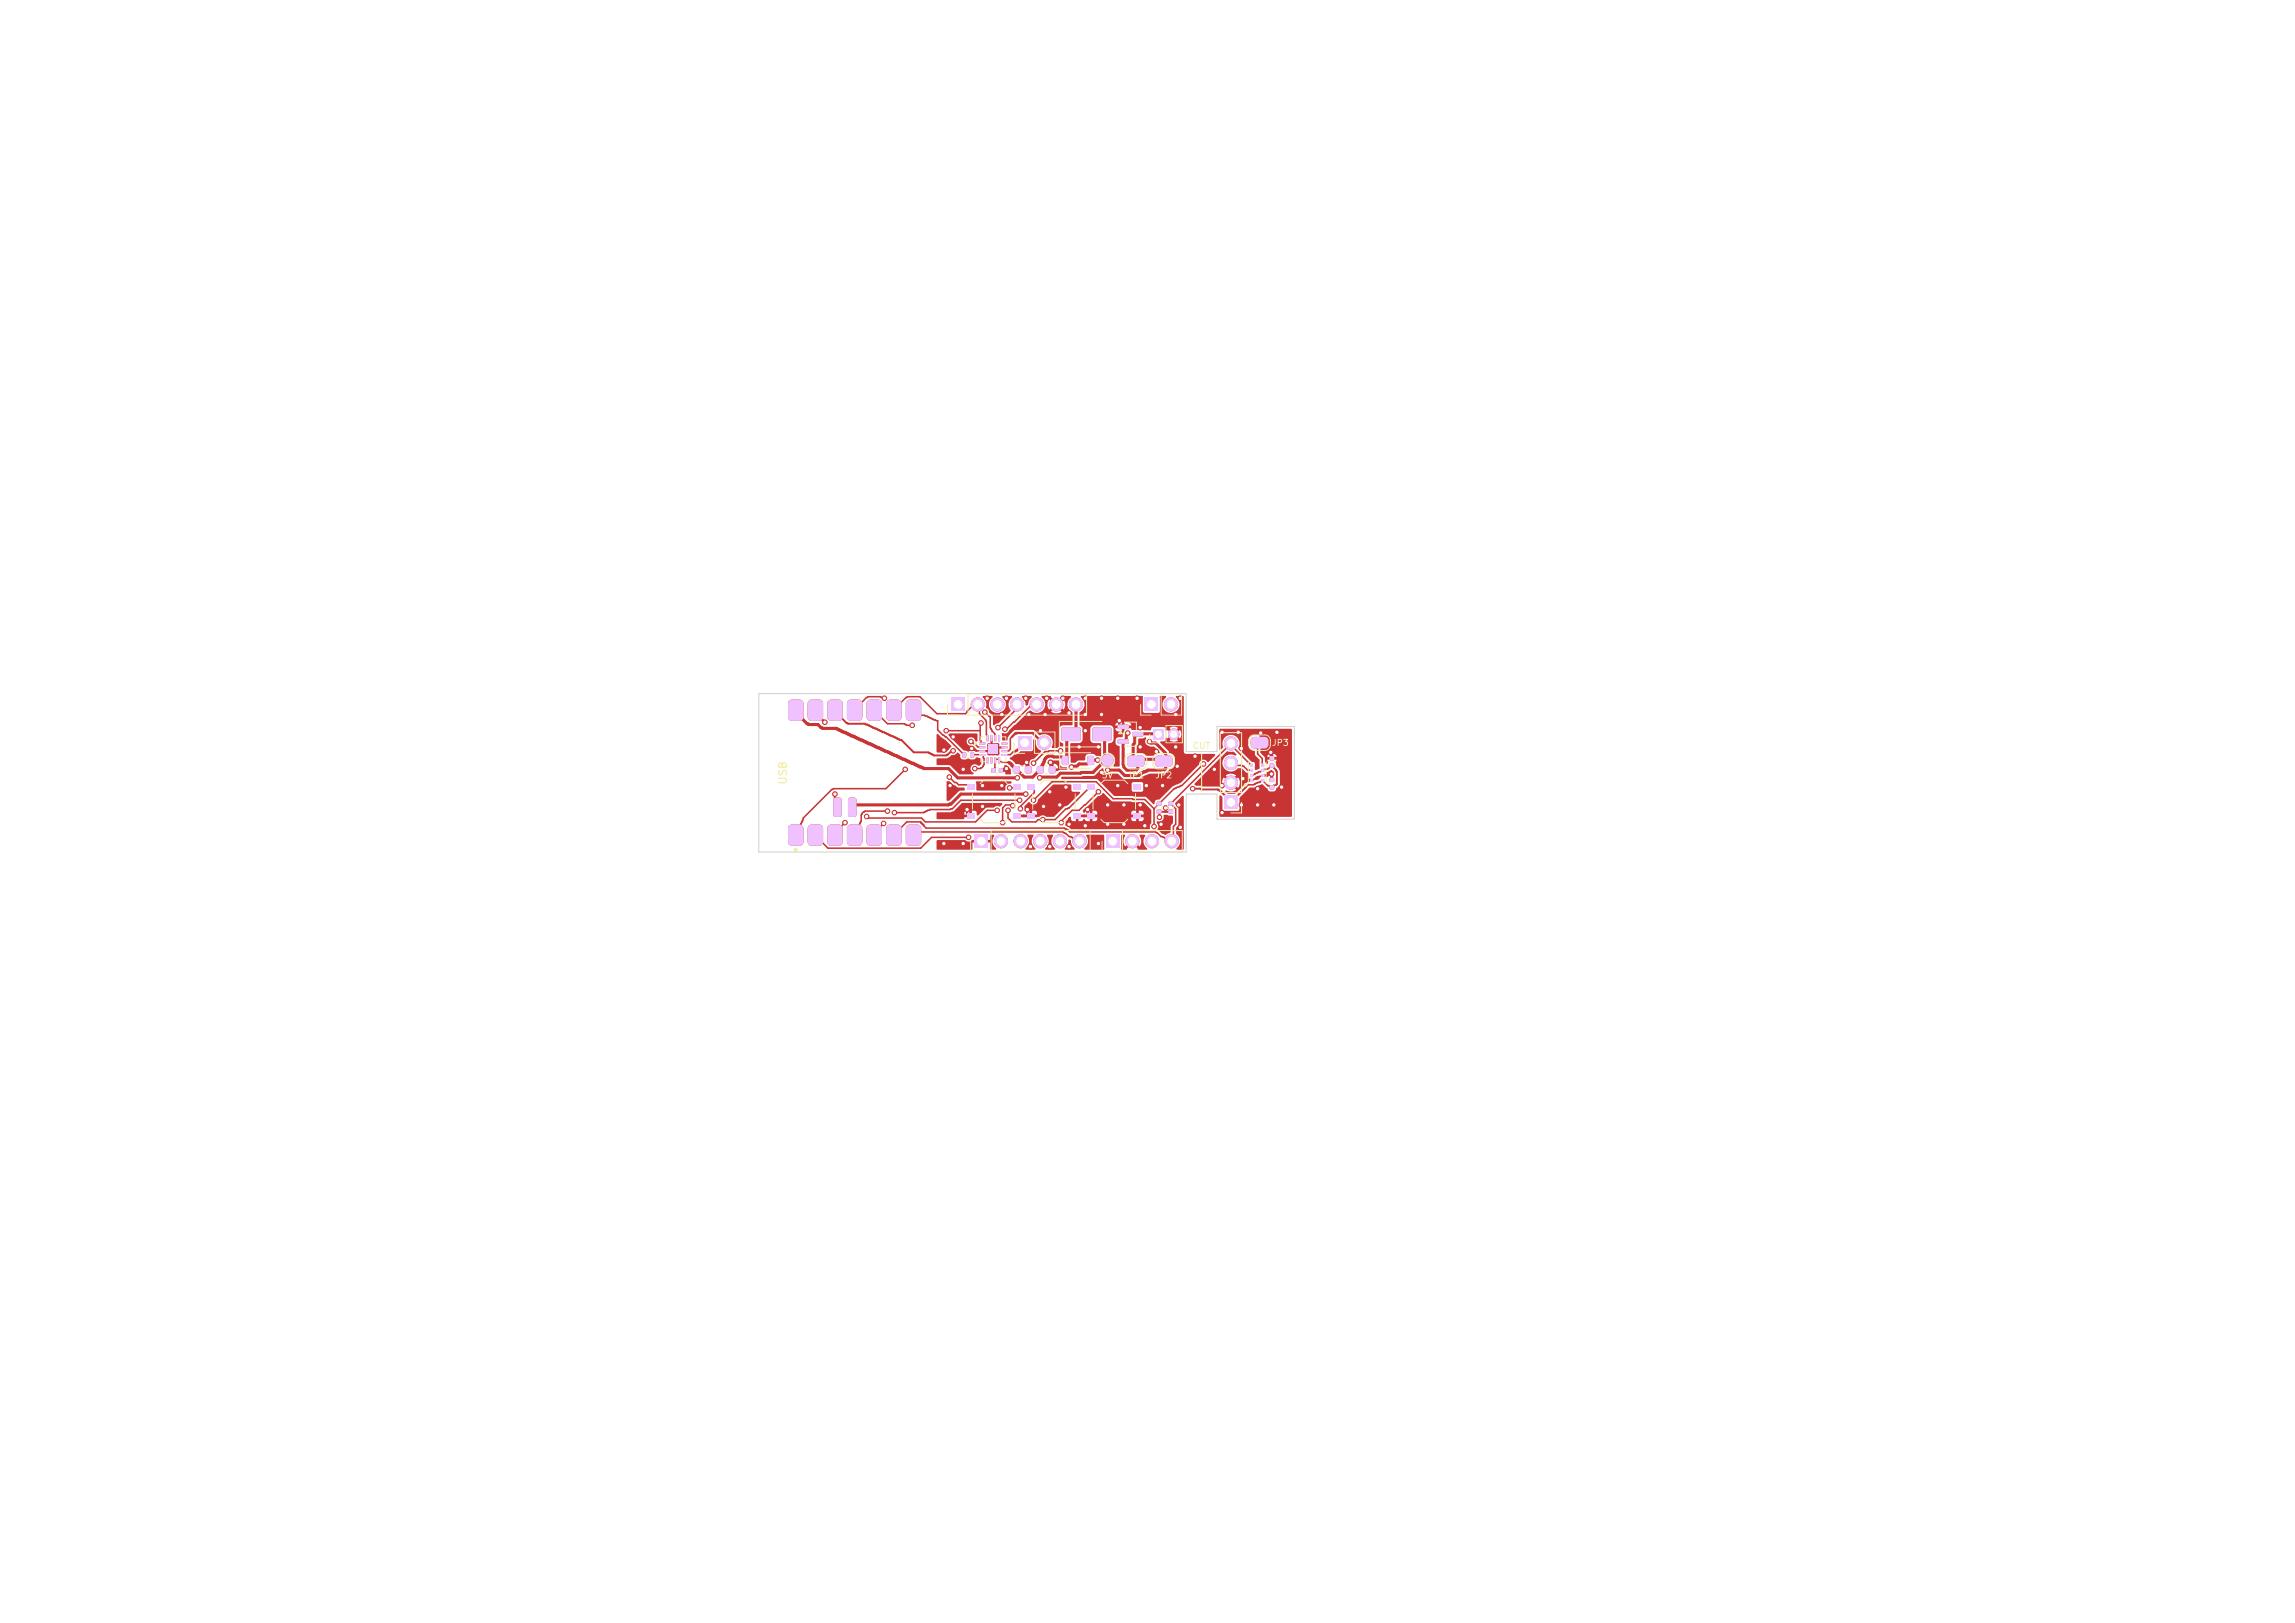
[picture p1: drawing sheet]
<svg xmlns="http://www.w3.org/2000/svg" width="297mm" height="210mm" viewBox="0 0 297 210" stroke-linecap="round" stroke-linejoin="round" font-family="sans-serif">
<defs><g id="words">
<text font-size="1" fill="#f2eda1" x="102.1" y="101.6" transform="rotate(-90 102.1 101.6)">USB</text>
<g font-size=".8" fill="#f2eda1">
<text x="142.5" y="100.9">5V</text>
<text x="145.8" y="100.9">JP1</text>
<text x="149.4" y="100.9">JP2</text>
<text x="154.3" y="97.1">CUT</text>
<text x="164.5" y="96.7">JP3</text>
</g>
</g></defs>
<g fill="#c83434">
<path d="M150.3 98.2h.6v.6h-.6z"/>
<path d="M131.1 99.2l.2-.1 .6 .1 .1 .2-.1 .6-.2 .1-.6-.1v-.1z"/>
<path d="M132.7 99.2l.1-.1 .7 .1v.2v.6l-.2 .1-.6-.1-.1-.1z"/>
<path d="M148.2 90.3h1.6v1.7h-1.6z"/>
</g>
<circle cx="151.5" cy="91.1" r=".85" fill="#c83434" stroke="#c83434" stroke-width=".13"/>
<path d="M123.2 90.3h1.6v1.7h-1.6z" fill="#c83434"/>
<g fill="#c83434" stroke="#c83434" stroke-width=".13">
<circle cx="126.5" cy="91.1" r=".85"/>
<circle cx="129.1" cy="91.1" r=".85"/>
<circle cx="131.6" cy="91.1" r=".85"/>
<circle cx="134.2" cy="91.1" r=".85"/>
<circle cx="136.7" cy="91.1" r=".85"/>
<circle cx="139.2" cy="91.1" r=".85"/>
</g>
<g fill="#c83434">
<path d="M161.8 100.8h.3v.4h-.3z"/>
<path d="M161.8 100.2h.3v.3h-.3z"/>
<path d="M161.8 99.5h.3v.4h-.3z"/>
<path d="M161.8 98.9h.3v.3h-.3z"/>
<path d="M163.2 98.9h.4v.3h-.4z"/>
<path d="M163.2 99.5h.4v.4h-.4z"/>
<path d="M163.2 100.2h.4v.3h-.4z"/>
<path d="M163.2 100.8h.4v.4h-.4z"/>
<path d="M126.2 108h1.6v1.7h-1.6z"/>
</g>
<g fill="#c83434" stroke="#c83434" stroke-width=".13">
<circle cx="129.5" cy="108.8" r=".85"/>
<circle cx="132.1" cy="108.8" r=".85"/>
<circle cx="134.6" cy="108.8" r=".85"/>
<circle cx="137.2" cy="108.8" r=".85"/>
<circle cx="139.7" cy="108.8" r=".85"/>
</g>
<g fill="#c83434">
<path d="M125.1 101.5h1v.7h-1z"/>
<path d="M131.1 101.5h1v.7h-1z"/>
<path d="M125.1 105.2h1v.8h-1z"/>
<path d="M131.1 105.2h1v.8h-1z"/>
<path d="M140.7 101.5h1v.7h-1z"/>
<path d="M146.7 101.5h1v.7h-1z"/>
<path d="M140.7 105.2h1v.8h-1z"/>
<path d="M146.7 105.2h1v.8h-1z"/>
<path d="M151.2 104.8h.6v.4h-.6z"/>
<path d="M151.2 103.8h.6v.4h-.6z"/>
<path d="M128.3 99.4h.5v.6h-.5z"/>
<path d="M129.3 99.4h.5v.6h-.5z"/>
<path d="M137.4 94.2l.2-.1h2l.2 .1v.2v1.4l-.2 .1h-2l-.2-.1v-.1z"/>
<path d="M141.4 94.2l.2-.1h2l.2 .1 .1 .2-.1 1.4-.2 .1h-2l-.2-.1-.1-.1z"/>
<path d="M137.5 97.9l.1-.1 .6 .1 .1 .1-.1 .9-.1 .1-.6-.1-.1-.1z"/>
<path d="M140.8 97.9l.1-.1 .6 .1 .1 .1-.1 .9-.1 .1-.6-.1-.1-.1z"/>
<path d="M164.3 101.6h.6v.5h-.6z"/>
<path d="M164.3 100.7h.6v.5h-.6z"/>
<path d="M162 95.5l.3-.1h.5v1.5l-.6-.1-.3-.3v-.7z"/>
<path d="M163.2 95.4h.6l.3 .3v.7l-.1 .3-.2 .1-.6 .1z"/>
<path d="M149.7 104.8h.6v.4h-.6z"/>
<path d="M149.7 103.8h.6v.4h-.6z"/>
<path d="M126.7 96.1h.8v.2h-.8z"/>
<path d="M126.7 96.6h.8v.2h-.8z"/>
<path d="M126.7 97.1h.8v.2h-.8z"/>
<path d="M126.7 97.6h.8v.2h-.8z"/>
<path d="M127.7 98h.2v.8h-.2z"/>
<path d="M128.2 98h.2v.8h-.2z"/>
<path d="M128.7 98h.2v.8h-.2z"/>
<path d="M129.2 98h.2v.8h-.2z"/>
<path d="M129.6 97.6h.8v.2h-.8z"/>
<path d="M129.6 97.1h.8v.2h-.8z"/>
<path d="M129.6 96.6h.8v.2h-.8z"/>
<path d="M129.6 96.1h.8v.2h-.8z"/>
<path d="M129.2 95.1h.2v.8h-.2z"/>
<path d="M128.7 95.1h.2v.8h-.2z"/>
<path d="M128.2 95.1h.2v.8h-.2z"/>
<path d="M127.7 95.1h.2v.8h-.2z"/>
<path d="M127.9 96.3h1.3v1.3h-1.3z"/>
<path d="M102.1 106.8l.3-.1h1.1l.2 .1 .2 .2 .1 1.9-.1 .3-.2 .2h-1.3l-.4-.2v-2z"/>
<path d="M104.7 106.8l.2-.1h1.1l.3 .1 .2 .2v1.9v.3l-.2 .2h-1.4l-.3-.2-.1-2z"/>
<path d="M107.2 106.8l.3-.1h1.1l.2 .1 .2 .2 .1 1.9-.1 .3-.2 .2h-1.3l-.4-.2v-2z"/>
<path d="M109.7 106.8l.3-.1h1.1l.2 .1 .2 .2 .1 1.9-.1 .3-.2 .2h-1.3l-.3-.2-.1-2z"/>
<path d="M112.3 106.8l.2-.1h1.1l.3 .1 .2 .2v1.9v.3l-.2 .2h-1.4l-.3-.2-.1-2z"/>
<path d="M114.8 106.8l.3-.1h1.1l.2 .1 .2 .2 .1 1.9-.1 .3-.2 .2h-1.3l-.4-.2v-2z"/>
<path d="M117.4 106.8l.2-.1h1.1l.3 .1 .2 .2v1.9v.3l-.2 .2h-1.4l-.3-.2-.1-2z"/>
<path d="M117.4 90.7l.2-.2h1.1l.3 .1 .2 .2v2v.2l-.2 .2-1.4 .1-.3-.3-.1-2z"/>
<path d="M114.8 90.7l.3-.2h1.1l.2 .1 .2 .2 .1 2-.1 .2-.2 .2-1.3 .1-.4-.3v-2z"/>
<path d="M112.3 90.7l.2-.2h1.1l.3 .1 .2 .2v2v.2l-.2 .2-1.4 .1-.3-.3-.1-2z"/>
<path d="M109.7 90.7l.3-.2h1.1l.2 .1 .2 .2 .1 2-.1 .2-.2 .2-1.3 .1-.3-.3-.1-2z"/>
<path d="M107.2 90.7l.3-.2h1.1l.2 .1 .2 .2 .1 2-.1 .2-.2 .2-1.3 .1-.4-.3v-2z"/>
<path d="M104.7 90.7l.2-.2h1.1l.3 .1 .2 .2v2v.2l-.2 .2-1.4 .1-.3-.3-.1-2z"/>
<path d="M102.1 90.7l.3-.2h1.1l.2 .1 .2 .2 .1 2-.1 .2-.2 .2-1.3 .1-.4-.3v-2z"/>
<path d="M109.8 103.3l.8-.1 .2 .2v2l-.1 .3h-.7l-.2-.2-.1-2z"/>
<path d="M107.9 103.3l.8-.1 .2 .2v2l-.1 .3h-.7l-.2-.2-.1-2z"/>
<path d="M124.6 97.4h.4v.6h-.4z"/>
<path d="M125.6 97.4h.4v.6h-.4z"/>
<path d="M132.9 101.5h1v.7h-1z"/>
<path d="M138.9 101.5h1v.7h-1z"/>
<path d="M132.9 105.2h1v.8h-1z"/>
<path d="M138.9 105.2h1v.8h-1z"/>
<path d="M164.3 98.8h.6v.5h-.6z"/>
<path d="M164.3 97.9h.6v.5h-.6z"/>
<path d="M149.6 97.9l.3-.1h.6v1.5l-.6-.1-.3-.1-.2-.3 .1-.6z"/>
<path d="M150.7 97.8h.7l.3 .3v.7l-.1 .3-.2 .1-.7 .1z"/>
<path d="M146 97.9l.3-.1h.5v1.5l-.5-.1-.3-.1-.1-.3v-.6z"/>
<path d="M147.1 97.8h.7l.3 .3v.7l-.1 .3-.2 .1-.7 .1z"/>
<path d="M149.2 94.3h1.4v1.4h-1.4z"/>
</g>
<circle cx="151.9" cy="95" r=".67" fill="#c83434" stroke="#c83434" stroke-width=".13"/>
<g fill="#c83434">
<path d="M134.2 99.2l.2-.1 .6 .1 .1 .2-.1 .6-.2 .1-.6-.1v-.1z"/>
<path d="M135.8 99.2l.1-.1 .7 .1v.2v.6l-.2 .1-.6-.1-.1-.1z"/>
<path d="M143.2 108h1.6v1.7h-1.6z"/>
</g>
<g fill="#c83434" stroke="#c83434" stroke-width=".13">
<circle cx="146.5" cy="108.8" r=".85"/>
<circle cx="149.1" cy="108.8" r=".85"/>
<circle cx="151.6" cy="108.8" r=".85"/>
</g>
<g fill="#c83434">
<path d="M144.7 93.8h1.3l.1 .1v.4l-.2 .1-1.2-.1-.1-.1z"/>
<path d="M144.7 95.7h1.3l.1 .1v.4l-.2 .1-1.2-.1-.1-.1z"/>
<path d="M146.5 94.7h1.4l.1 .2v.3l-.2 .1h-1.2l-.1-.1z"/>
<path d="M131.7 95.3h1.8v1.7h-1.8z"/>
</g>
<circle cx="135.1" cy="96.1" r=".85" fill="#c83434" stroke="#c83434" stroke-width=".13"/>
<path d="M158.4 103h1.7v1.7h-1.7z" fill="#c83434"/>
<g fill="#c83434" stroke="#c83434" stroke-width=".13">
<circle cx="159.3" cy="101.3" r=".85"/>
<circle cx="159.3" cy="98.7" r=".85"/>
<circle cx="159.3" cy="96.2" r=".85"/>
<circle cx="143.3" cy="98.4" r=".75"/>
<circle cx="157.2" cy="99.5" r=".3"/>
<circle cx="125.1" cy="104.7" r=".3"/>
<circle cx="142.5" cy="92.4" r=".3"/>
<circle cx="164.5" cy="97.4" r=".3"/>
<circle cx="148.3" cy="101.7" r=".3"/>
<circle cx="147.2" cy="90.4" r=".3"/>
<circle cx="160.6" cy="104.1" r=".3"/>
<circle cx="143.3" cy="106.7" r=".3"/>
<circle cx="165.2" cy="94.8" r=".3"/>
<circle cx="124.7" cy="99.5" r=".3"/>
<circle cx="127.1" cy="104.4" r=".3"/>
<circle cx="144.6" cy="101.7" r=".3"/>
<circle cx="129.6" cy="92.4" r=".3"/>
<circle cx="152.2" cy="92.4" r=".3"/>
<circle cx="130.2" cy="99.5" r=".3"/>
<circle cx="137.5" cy="90.4" r=".3"/>
<circle cx="140.5" cy="90.4" r=".3"/>
<circle cx="138.3" cy="92.3" r=".3"/>
<circle cx="122.9" cy="101.7" r=".3"/>
<circle cx="129.6" cy="101.7" r=".3"/>
<circle cx="132.8" cy="90.4" r=".3"/>
<circle cx="138.3" cy="109.5" r=".3"/>
<circle cx="160.6" cy="96.8" r=".3"/>
<circle cx="122.1" cy="97.1" r=".3"/>
<circle cx="138.3" cy="106.7" r=".3"/>
<circle cx="127.8" cy="90.4" r=".3"/>
<circle cx="148.2" cy="106.8" r=".3"/>
<circle cx="150.2" cy="106.7" r=".3"/>
<circle cx="142.2" cy="109.2" r=".3"/>
<circle cx="127.1" cy="101.7" r=".3"/>
<circle cx="164.9" cy="104.1" r=".3"/>
<circle cx="162.7" cy="104.1" r=".3"/>
<circle cx="163.2" cy="94.8" r=".3"/>
<circle cx="139.6" cy="96.7" r=".3"/>
<circle cx="135.8" cy="102.5" r=".3"/>
<circle cx="160.9" cy="100.8" r=".3"/>
<circle cx="123.4" cy="95.4" r=".3"/>
<circle cx="144.6" cy="90.4" r=".3"/>
<circle cx="134.6" cy="94.5" r=".3"/>
<circle cx="142.2" cy="96.7" r=".3"/>
<circle cx="132.8" cy="98.7" r=".3"/>
<circle cx="108.1" cy="102.7" r=".3"/>
<circle cx="135.2" cy="92.4" r=".3"/>
<circle cx="150.5" cy="101.7" r=".3"/>
<circle cx="154.6" cy="97.8" r=".3"/>
<circle cx="135.8" cy="109.5" r=".3"/>
<circle cx="140.8" cy="104.7" r=".3"/>
<circle cx="162.7" cy="102.1" r=".3"/>
<circle cx="133.1" cy="92.4" r=".3"/>
<circle cx="132.9" cy="104.7" r=".3"/>
<circle cx="147.5" cy="94.1" r=".3"/>
<circle cx="133.4" cy="109.5" r=".3"/>
<circle cx="137.2" cy="104.1" r=".3"/>
<circle cx="152.8" cy="90.4" r=".3"/>
<circle cx="130.2" cy="90.4" r=".3"/>
<circle cx="165.9" cy="101.8" r=".3"/>
<circle cx="152.5" cy="104.1" r=".3"/>
<circle cx="152.8" cy="107.1" r=".3"/>
<circle cx="158.2" cy="94.8" r=".3"/>
<circle cx="164.6" cy="100.1" r=".3"/>
<circle cx="135.1" cy="104.4" r=".3"/>
<circle cx="147.5" cy="104.1" r=".3"/>
<circle cx="147.5" cy="96.7" r=".3"/>
<circle cx="140.5" cy="94.5" r=".3"/>
<circle cx="160.2" cy="94.8" r=".3"/>
<circle cx="140.5" cy="92.4" r=".3"/>
<circle cx="142.5" cy="100" r=".3"/>
<circle cx="152.2" cy="96.7" r=".3"/>
<circle cx="135.5" cy="90.4" r=".3"/>
<circle cx="158.2" cy="101.7" r=".3"/>
<circle cx="106.7" cy="93.4" r=".3"/>
<circle cx="158.2" cy="105.1" r=".3"/>
<circle cx="135.9" cy="98.7" r=".3"/>
<circle cx="145.5" cy="104.1" r=".3"/>
<circle cx="142.5" cy="90.4" r=".3"/>
<circle cx="125.8" cy="96.8" r=".3"/>
<circle cx="140.5" cy="106.8" r=".3"/>
<circle cx="122.1" cy="109.2" r=".3"/>
<circle cx="124.7" cy="109.2" r=".3"/>
<circle cx="149.6" cy="97.3" r=".3"/>
<circle cx="145.5" cy="106.7" r=".3"/>
<circle cx="143.3" cy="104.1" r=".3"/>
<circle cx="152.3" cy="99.1" r=".3"/>
<circle cx="137.9" cy="101.8" r=".3"/>
<circle cx="144.8" cy="93.3" r=".3"/>
<circle cx="145.9" cy="94.8" r=".3"/>
<circle cx="143.3" cy="99.7" r=".3"/>
<circle cx="142.1" cy="98.4" r=".3"/>
<circle cx="138.6" cy="99.2" r=".3"/>
<circle cx="132.8" cy="102.7" r=".3"/>
<circle cx="148.8" cy="96" r=".3"/>
<circle cx="127.5" cy="92.1" r=".3"/>
<circle cx="118.1" cy="93.8" r=".3"/>
<circle cx="114.4" cy="90.4" r=".3"/>
<circle cx="122.5" cy="94.5" r=".3"/>
<circle cx="126.9" cy="93.5" r=".3"/>
<circle cx="129.1" cy="94.1" r=".3"/>
<circle cx="125.6" cy="96" r=".3"/>
<circle cx="126.1" cy="99.5" r=".3"/>
<circle cx="130.1" cy="94.4" r=".3"/>
<circle cx="123.4" cy="97.1" r=".3"/>
<circle cx="154.3" cy="102.1" r=".3"/>
<circle cx="150.9" cy="104.5" r=".3"/>
<circle cx="150.1" cy="105.7" r=".3"/>
<circle cx="115.8" cy="105.1" r=".3"/>
<circle cx="155.8" cy="98.8" r=".3"/>
<circle cx="133.8" cy="103.5" r=".3"/>
<circle cx="114.4" cy="106.5" r=".3"/>
<circle cx="131.9" cy="103.5" r=".3"/>
<circle cx="149.3" cy="107" r=".3"/>
<circle cx="117.1" cy="99.5" r=".3"/>
<circle cx="122.8" cy="100.5" r=".3"/>
<circle cx="131.1" cy="104.2" r=".3"/>
<circle cx="130.6" cy="102" r=".3"/>
<circle cx="129.8" cy="106.5" r=".3"/>
<circle cx="125.4" cy="108.4" r=".3"/>
<circle cx="132.1" cy="104.7" r=".3"/>
<circle cx="109.4" cy="106.5" r=".3"/>
<circle cx="129.1" cy="104.8" r=".3"/>
<circle cx="130.5" cy="104.8" r=".3"/>
<circle cx="134.9" cy="106.1" r=".3"/>
<circle cx="112.1" cy="105.7" r=".3"/>
<circle cx="137.4" cy="106.5" r=".3"/>
<circle cx="133.8" cy="98.8" r=".3"/>
<circle cx="114.8" cy="105" r=".3"/>
<circle cx="137.2" cy="97.1" r=".3"/>
<circle cx="142.2" cy="102.5" r=".3"/>
<circle cx="134.5" cy="100.7" r=".3"/>
<circle cx="131.6" cy="100.7" r=".3"/>
</g>
<g fill="none" stroke="#c83434" stroke-width=".4">
<path d="M103.9 93.1l.8 .7h1.1l.6 .5h1.8l.9 .5h.2l.9 .5h.3l.8 .5h.3l.8 .5h.3l.8 .5h.2l1 .5h.1l1 .5h.1l.9 .5h.2l2.5 1.2h3.3l1.1 1.2h7.7M130.5 98.7l.4 .3 .3 .3M131.8 99.9l.7 .7h1.1l.7-.6M137.4 98h-1.1l-.1-.1a1.21 1.21 0 0 0-1 .3l-.4 1M138 95.9v2M139.3 92v2.2M140.7 98.9h-1l-.4 .3h-.6l-.1 .1M141.6 98.4h.4M142.6 98.8l-1.2 1.2-4.2 .1-.5 .5h-2l-.2 .1M142.9 95.9v1.9M145.3 96.2v2.8l.2 .3 .4 .4h1.1l.2-.2v-.3M145.9 94.9l-.2 .2v.7"/>
<path d="M146.8 95.3v.9l-.2 .2v1.4M147.9 95h1.4M148 98.3h1.4M148.7 96l.2 .2h.6l1.4 1.3v.3M150.9 99.2v.3l-.3 .2h-2l-1 .4-.2 .3h-1.9l-.7-.7h-1.5M132.8 102.8h-8.5l-1.2 1.3-.3 .1h-12"/>
</g>
<g fill="none" stroke="#c83434" stroke-width=".2">
<path d="M114 92.9l.8 .8h2.2l.4 .2h.7M114.4 90.4h-.1l-.4-.2h-1.5l-.8 .7M116.6 91l.8-.8h1.6l2.2 2.2h3.7l.9-.9M117.1 99.6l-2.4 2.5h-6.9l-.1 .1-3.8 3.7v.2l-.4 .7M119.1 92.6h.6l1.1 .6 .5 .1v1.2l.7 .7 .4 .2 2.1 2.1M122.4 94.6h4.4M125.6 96l.2 .2 .4 .1 .4 .4h.1M125.8 96.9l.1 .2 .8 .1M126 97.7h.7M126.7 92v.4l.9 1v1.7l.2 .1M127 93.6l-.2 .1v2.1l.2 .1v.3M127.2 97.8v.3l.2 .1a1.35 1.35 0 0 1-.4 1.2l-.2 .1h-.6"/>
<path d="M127.4 92.2l.8 .6v1.4l.1 .4 .4 .4v.2M127.4 97.2h.5M128.3 95.9v.5M128.7 98.8v.6l-.1 .1M128.9 98.3h.4M129.1 96.8h.6M129.3 98.6h.4v.1h.8M129.7 99.5h.4M130.9 95.4l-.1 .2v1.4l-.3 .2h-.2M131.3 92l-2.2 2.2M131.3 97.3h-.1l-.4 .4h-.5M133.3 91.4l-2.1 2.1-1 .9h-.1"/>
<path d="M137.2 97.2h-1.4l-.2 .1h-.4l-1.5 1.5M155.7 98.9l-2.8 2.8-.9 .4-1.8 1.7M158.7 96.8l-7 7M159.7 96.9l2.1 2.1M160.1 99.1a1.41 1.41 0 0 1 1.3 .6h.4M162.8 96.8v.8l.5 .6v.7M163.2 99.8l-1.2 .6M164.3 99.3l-.4 .3h-.3M109.3 106.5l-.4 .5M114.3 106.6l-.4 .4M114.8 105h-2.8l-.3 .1a1.35 1.35 0 0 0-.3 1.2l-.2 .5M116.6 107.1l.8-.7h1.7v.1h.2v.1l.1 .1 .4 .5h18l.4 .2 .3 .3h11l.7 .6h.3l.4 .3"/>
<path d="M119.1 107.7h18.4l.4 .2 .4 .4h.2l.4 .3M122.8 100.6l.7 .7h.2l.3 .3h1.1M125.3 108.4h-4.8l-1.4 1.4h-12l-.7-.7M129 104.9h-1.2l-1.6 1.5h-6.5l-.4-.5h-6.9l-.3-.2M130.6 102h.6M131 104.3l-.1-.1h-.8l-.4 .4v1.9M132 103.6h-7.7l-1.1 1.1-.3 .1h-2.5l-.9 .4h-3.7M133.7 103.6l2.5-2.4h5.6l2.2 2.2 4.2 .1 1.1 1.2M133.9 102.2v.4l-1.9 1.8v.3M140.7 102.2l-2.4 2.4-.4 .1-1.3 1.4h-2.3l-.3 .3h-3.1l-.5-.5v-1M142.1 102.5l-2.4 2.4h-1l-1.3 1.4v.2M149.3 104.7v2.3"/>
<path d="M149.8 104.2l-.5 .5M151.6 104.2l.5 .5v2l-.3 .3v1.1M160.9 100.8v.1h.9M163.2 100.5h-.2l-1 .5M163.2 101.1l-1 .5h-.7l-.2 .3M163.6 101.2l.4 .5 .3 .1M164.5 100.2v.3"/>
</g>
<g fill="none" stroke="#c83434" stroke-width=".3">
<path d="M106.3 93.1l.4 .4M130.1 99.5h.1M130.9 95.4l.5-.4v-.1h2.2l.8 .8M131.7 97l-.4 .3M132.8 98.7v.5M135.9 98.7v.5M144.8 93.3v.5M163.2 94.9v.5M164.4 97.4v.5M108.1 102.8v.5M125.1 104.8v.5M132.9 104.8v.5"/>
<path d="M140.7 104.8v.5M164.5 100.5v.2"/>
</g>
<path d="M108.9 93l.8 .7h2.3l2.3 1.1h.1l1 .5h.1l.9 .5h.2l1.6 1.6h1.9l.7 .4h1.6l.8-.6h.1M164.7 99.3l.5 .6v1.6l-.4 .2M150.1 105.3v.5M150.2 105.1h1M150.9 104.6v.5M154.3 102.1h1l.2 .1h2.1v.1h.2v.1h.1l.7 .7M161.3 101.9l-1.2 1.2" fill="none" stroke="#c83434" stroke-width=".25"/>
<g fill="#c83434">
<path d="M121.2 108.8l3.7-.1a.67 .67 0 0 0 1 0h.6v.3h-.7l.1 .8-.2 .1h-4.4l-.1-.1z"/>
<path d="M127.5 108.7h.7v-.6l.4-.1 .1 .1a1.33 1.33 0 0 0 .2 1.8h-.1h-.6v-.9h-.7z"/>
<path d="M133 108.1l.6-.1 .1 .1a1.33 1.33 0 0 0 .3 1.8h-.1h-1.1l-.1-.1a1.29 1.29 0 0 0 .3-1.7z"/>
<path d="M135.5 108.1l.7-.1 .1 .1a1.33 1.33 0 0 0 .2 1.8h-.1h-1l-.2-.1a1.29 1.29 0 0 0 .3-1.7z"/>
<path d="M138.3 108.6l.3 .1a1.58 1.58 0 0 0 .5 1.2h-.1h-1.1h-.1v-.2a1.1 1.1 0 0 0 .5-.9z"/>
<path d="M140.6 108.1l2.2-.1 .1 1.9h-.1h-2.4l-.1-.1a1.29 1.29 0 0 0 .3-1.7z"/>
<path d="M145.1 108.1l.4-.1 .1 .1a1.18 1.18 0 0 0 0 1.4l.5-.4 .2 .2-.5 .6h-.7z"/>
<path d="M147.5 108.1l.6-.1 .1 .1a1.33 1.33 0 0 0 .3 1.8h-.2h-1l-.6-.6 .3-.2 .5 .4a1.35 1.35 0 0 0 0-1.4z"/>
<path d="M153 103h.1l.1 .1v6.7l-.1 .1h-.7l-.2-.1a1.2 1.2 0 0 0 0-2v-.7l.3-.4v-2.1l-.4-.6z"/>
<path d="M149.7 106.3h.1a.6 .6 0 0 0 .6-.1 .6 .6 0 0 0 .2-.7l.4-.1 .8 .2v.9l-.3 .4v.8l-.7 .3-.4-.1-.4-.4a.18 .18 0 0 1-.2-.2 .18 .18 0 0 1 .1-.1 .69 .69 0 0 0-.2-.7z"/>
<path d="M137.9 106.2l.5-.5h.2v.4l.3 .1h1.1l.3-.2 .4 .2h1.1l.2-.2h4.4l.2 .2h1.1l.3-.2v-.2h-.6v.4h-.4v-.4h-.6v.2h-4.4v-.2h-.6v.4h-.4v-.4h-1.4v.4h-.4v-.6l.3-.2h2.5v-.2h4.4v.2h1.6v-.4l-.3-.1h-.3v.5h-.4v-.5h-.4l-.2 .3h-4.4l-.2-.3h-.4v.5h-.4v-.5h-.4l-.2 .2a.19 .19 0 0 1-.2 0 .19 .19 0 0 1-.1-.3l2-1.8a.93 .93 0 0 0 .7-.4l1.2 1.1h2.4l.2 .1h1.4l1 1v1.7a.75 .75 0 0 0-.2 .7l-.1 .1h-10.1l-.2-.2a.5 .5 0 0 1-.5-.7z"/>
<path d="M121.2 105.2h3.6v.2h.6v-.5h-.4l-.2 .3h-3.6l1.8-.1 .4-.1 1.1-1.1h5.2v.2l-.4 .3a.67 .67 0 0 0-.7 .1h-1l-1 1h-.2v-.4l-.1-.2h-.5v.6l-.3 .2-.7 .1v.1l-.1 .1h-3.4l-.1-.1z"/>
<path d="M132.6 104.3l.6-.5a.59 .59 0 0 0 .7 .3 .59 .59 0 0 0 .4-.6l2-2h2.3l.1 .9 1.1 .1-.1 .2-1.5 1.5-.5 .2-1.3 1.3h-1a.61 .61 0 0 0-.9 0l-2 .1-.8-.1-.1-.2 .1-.1h2.5v-.4l-.3-.1h-.3v.5h-.4v-.5h-.5h-.1z"/>
<path d="M157.8 94.4l9.3-.1 .1 .1v11.2l-9.3 .1-.1-2.7 .1-.1 .3 .3 .1 1.6 1.9 .1 .2-.2v-1.5l1.3-1.3h.6l1.1-.4 .6 .5 .2 .3 .6 .1a.53 .53 0 0 0 .4-.5l.4-.2v-.2v-1.7l-.1-.3a.9 .9 0 0 1-.4-.8l.1-.4h-1.2l.1 .3-.1 .2h-.1l-.2-.2-.1-.7h1.6a.43 .43 0 0 0-.4-.4v.4h-.4v-.4l-.3 .2-.1 .2h-.4l-.5-.5v-2.1l-.2-.2h-.6a.76 .76 0 0 0-.7 .7v.6a.94 .94 0 0 0 .8 .8v.5l.6 .6v1.1l-.2 .1a.24 .24 0 0 1-.3 .2 .24 .24 0 0 1-.1-.4v-.5a.37 .37 0 0 0-.4-.2l-1.8-1.8a1.12 1.12 0 0 0-.8-1.7 1.12 1.12 0 0 0-1.1 1.6l-.3 .3h-.2z"/>
<path d="M139.9 90.1h7.9l.1 .1v1.8l.2 .3 1.9-.1 .1-.2v-1.9h.1h.6h.1v.2a1.11 1.11 0 0 0-.2 1.6 1.11 1.11 0 0 0 1.7 0 1.11 1.11 0 0 0-.2-1.7l.1-.1h.8l.1 .1v7.2l.3 .2h3.7v.2l-.8 .8h-.1a.59 .59 0 0 0-.7-.3 .59 .59 0 0 0-.4 .6l-2.4 2.4-1.1 .5-1.7 1.7a.47 .47 0 0 0-.6 .5h-.2l-1-.9-4-.1-1.6-1.6h3.8l.1 1 1.2 .1 .3-.3v-.8l-.2-.2h-1.1l-.3 .2h-3.8l-.7-.6h-4.5a.15 .15 0 0 1-.1-.2 .15 .15 0 0 1 .2-.1l4-.1 .2-.1 .9-.9h.1l.1 .1a.57 .57 0 0 0 .3 .6 .57 .57 0 0 0 .6 0h1l.6 .6 .2 .1h1.9l.5-.3 .9-.4h2l.5-.6a.86 .86 0 0 0 .7-.7v-.7l-.1-.3-.6-.3-.1-.3-1.1-1.1 .2-.2h.5v-.4l.2-.1 .1 .2 .4-.5 .3 .3-.5 .4 .5 .2 .7-.2-.5-.4 .3-.3 .4 .5 .2-.7-.2-.5-.4 .5-.3-.3 .5-.4-.3-.1-.4-.1-.5 .2 .5 .4-.3 .3-.4-.5-.1 .2-.1-.1-.1-.3-.2-.1h-1.5l-.2 .4h-2.4l-.1-.1v-.2h-.9l-.2 1.1-.8 .2-.1 .2v.4a.63 .63 0 0 0 .5 .5v2.5l-.1 .1-.7-.1a1.09 1.09 0 0 0-.7-1.7v-1.2a.72 .72 0 0 0 .7-.5v-1.5h.2l.2 .3 .2 .2h.5v-.5h-1.1l-.1-.2-.4-.2h-2l-.4 .2-.1 .3v1.5l.1 .2 .3 .1 1 .1v1.6a1.03 1.03 0 0 1-1-.2l-.6-.1a.47 .47 0 0 0-.5 .5v.4h-.8l-.5 .3-.5-.1-.1-2.4 1.2-.1 .3-.1 .1-.2v-1.6l-.1-.2-.3-.2h6.7l-.2-.3-.7-.1v.5h-.3v-.5h-.5l-.2 .2-.2 .2h-4.6v-1.6a1.13 1.13 0 0 0 .2-2z"/>
<path d="M122.5 101.1h.4l.4 .4 .3 .1 .3 .3h.9v.3l-.7 .2-1.2 1.2h-.3l-.1-.1z"/>
<path d="M154.6 101.4l4.2-4.2 .8 .1 .4 .3v.2a1.24 1.24 0 0 0-1.7 .5 1.13 1.13 0 0 0 .5 1.4 1.13 1.13 0 0 0 1.4-.3l.6 .1 .4 .4 .3 .1v.8h.4l.1 .3h-.5l-.2 .2-1.5 1.4h-1l-.2-.3 .1-.1a1.21 1.21 0 0 0 1.3-.1l-.5-.5 .3-.2 .4 .5a1.14 1.14 0 0 0 0-1.4l-.4 .5-.3-.3 .5-.5a1.14 1.14 0 0 0-1.4 0l.5 .5-.3 .3-.4-.5a1.45 1.45 0 0 0-.1 1.3l-.2 .1-.4-.2h-2l-.3-.1h-.6l-.2-.2z"/>
<path d="M126.3 101.2l4.5-.1a.15 .15 0 0 1 .1 .2 .15 .15 0 0 1-.2 .1 .58 .58 0 0 0-.6 .8l-.1 .1h-3.5l-.1-.1z"/>
<path d="M162.4 100.5h.2a.22 .22 0 0 1 .3-.1 .22 .22 0 0 1 .1 .3v.1l-.2 .1a.24 .24 0 0 1-.3 0 .24 .24 0 0 1-.1-.4z"/>
<path d="M163.4 100.2l.5-.1a.45 .45 0 0 1 .5-.4l.2-.1 .3 .4-.2 .9-.3-.1v-.5l-.4 .2h-.5l-.1-.1z"/>
<path d="M121.2 98.2l1.3-.1 .3-.1a.74 .74 0 0 1 .8-.3l.3-.3 .3 .2a.54 .54 0 0 0 .4 .7h.4a.3 .3 0 0 1 .6 0l.5-.1a.34 .34 0 0 1 .5-.2l.3 .1 .1 .7a.39 .39 0 0 1-.4 .3 .56 .56 0 0 0-.9 0 .56 .56 0 0 0 .2 .9l.1 .1-.1 .1h-1.8l-1.2-1.2h-1.6z"/>
<path d="M130 99h.2l.2 .1a.76 .76 0 0 1 .4 .8l.1 .2-.1 .1h-.6l-.1-.1v-.2h-.5l-.1-.3 .1-.1h.5l-.2-.3z"/>
<path d="M135.7 98.4l.3-.1 .3 .1h.8l.2 .7 .2 .1 .5 .1a.18 .18 0 0 1 .1 .1 .18 .18 0 0 1-.1 .2h-.8l-.4 .2h-.5l-.3-.3 .9-.1a.53 .53 0 0 0-.6-.6v.6h-.3v-.6l-.3 .1a.23 .23 0 0 1-.1-.2 .23 .23 0 0 1 0-.2z"/>
<path d="M130.7 98l.6-.3 .5-.2 .3-.3 1.5-.1 .2-1.4a.35 .35 0 0 1 .2 .5l.2 .5 .5 .5-.9 1a.6 .6 0 0 0-.6 .8v.5l-.1 .1-.2-.1v-.7l-.3 .1-.2 .2a.28 .28 0 0 1-.4-.2h-.6l-.4-.5-.3-.2z"/>
<path d="M147.3 95.6l.8-.1a.14 .14 0 0 1 .2-.1 .14 .14 0 0 1 0 .2 .71 .71 0 0 0 .6 1h.5l.6 .7a.25 .25 0 0 1-.3 .2l-.4 .3h-1l-.4-.3h-.7l-.1-.9 .2-.4z"/>
<path d="M128.2 95.6h.2v.6l.7-.1 .2 .1v.4h.7l-.1 .2h-.6v.5a.31 .31 0 0 1 0 .4 .31 .31 0 0 1-.4 0l-.9 .1-.2-.1v-.4h-.9a.12 .12 0 0 1-.1-.1 .12 .12 0 0 1 .1-.1h.9l-.1-.7 .1-.2h.4z"/>
<path d="M121.2 95h.2l.4 .4 .5 .3 .8 .8v.2l-.6 .6-.3 .1-1-.1z"/>
<path d="M122.8 95l.1-.1h3.5l.1 .1v.8a.16 .16 0 0 1-.1 .2 .16 .16 0 0 1-.2-.2 .55 .55 0 0 0-.7-.4 .55 .55 0 0 0-.4 .6 .55 .55 0 0 0 .6 .5l.3 .1 .4 .5a.13 .13 0 0 1 0 .1 .13 .13 0 0 1-.2 .1l-.1-.2h-.5l-.3 .2-.3-.2h-.3l-1.9-1.9z"/>
<path d="M129.7 94.9v-.1a.63 .63 0 0 0 .9-.3l2.7-2.6a1.14 1.14 0 0 0 1.7 0 1.14 1.14 0 0 0-.2-1.7l.1-.1h1l.6 .6-.3 .2-.4-.4a1.13 1.13 0 0 0 0 1.3l.4-.4 .3 .2-.5 .5a1.14 1.14 0 0 0 1.4 0l-.5-.5 .3-.2 .4 .4a1.13 1.13 0 0 0 0-1.3l-.4 .4-.3-.2 .5-.6h1.1l.1 .1a1.21 1.21 0 0 0 .2 2v1.6l-1.3 .1-.3 .1-.1 .3v1.4a.56 .56 0 0 0 .5 .5v.3l-.1 .1a.69 .69 0 0 0-.7 .2l-.7-.1a1.15 1.15 0 0 0-.2-1.4 1.15 1.15 0 0 0-1.4-.2l-.8-.7h-2.3l-.8 .7-.2 .3-.1 .4h-.5l-.1-.1z"/>
<path d="M127.2 90.1h1.1l.2 .1a1.12 1.12 0 0 0-.3 1.7 1.12 1.12 0 0 0 1.7 0 1.12 1.12 0 0 0-.2-1.7l.1-.1h1.1l.1 .1a1.27 1.27 0 0 0-.2 1.8l-1.6 1.6-.5 .2-.2-.1v-1l-.2-.3a.56 .56 0 0 1-.4-.6l-.3-.3a1.32 1.32 0 0 0-.4-1.4z"/>
<path d="M132.3 90.1h1.1h.1v.2a1.24 1.24 0 0 0-.5 .9l-.1 .1-.2-.1a1.37 1.37 0 0 0-.5-1.1z"/>
</g>
<path d="M155.5 97.6v4.9" fill="none" stroke="#f2eda1" stroke-width=".15"/>
<g fill="none" stroke="#f2eda1" stroke-width=".13">
<path d="M122.6 91.2v1.3h1.4M125.3 89.8h15.3v2.7h-15.3zM126.1 96l.3 .2-.3 .2zM126.9 98.1v.5h.5M127.4 95.3h-.5v.5M128.9 99.3h.3M129.7 95.3h.5v.5M130.2 98.1v.5h-.5M132.2 99.1h.2M141.2 97.4h-4.1v2h4.1M142.6 93.4h-5.5v3.3h5.5M147.6 91.2v1.3h1.4"/>
<path d="M150.3 89.8h2.6v2.7h-2.6zM161.5 98.6v2.8M161.8 95.3l.4-.2h1.5a.7 .7 0 0 1 .7 .7v.6a.7 .7 0 0 1-.7 .7h-1.4a.7 .7 0 0 1-.7-.7v-.7zM163.8 98.6v2.8M125.6 108.9v1.3h1.4M125.8 102.7v2M126.8 101.4l.5-.4h2.6l.4 .4M126.8 106l.5 .5h2.6l.4-.5M128.3 107.5h12.8v2.7h-12.8zM128.9 100.1h.3M131.3 102.7v2M132.2 100.1h.2"/>
<path d="M141.4 102.7v2M142.4 101.4l.5-.4h2.6l.4 .4M142.4 106l.5 .5h2.6l.4-.5M147 102.7v2M149.6 104.3v.4M150.4 104.3v.4M151.1 104.3v.4M151.9 104.3v.4M164.2 101.3v.2M165 101.3v.2"/>
</g>
<circle cx="161.2" cy="101.6" r=".17" fill="#f2eda1" stroke="#f2eda1" stroke-width=".13"/>
<path d="M126.1 96l.3 .2-.3 .2z" fill="#f2eda1"/>
<circle cx="103" cy="109.9" r=".2" fill="#f2eda1" stroke="#f2eda1" stroke-width=".13"/>
<g fill="none" stroke="#f2eda1" stroke-width=".13">
<path d="M125.1 97.3h.4M125.1 98.1h.4M135.3 99.1h.2M145 94.6l.2 .4h-.4zM145.5 93.5l1.6-.1v1M145.5 94.6v.8M145.8 97.7l.4-.2h1.5a.7 .7 0 0 1 .7 .7v.6a.7 .7 0 0 1-.7 .7h-1.4a.7 .7 0 0 1-.7-.7v-.7zM147.1 95.6v1l-1.6-.1M148.8 95v1.1h1.1M149.4 97.7l.4-.2h1.5a.7 .7 0 0 1 .7 .7v.6a.7 .7 0 0 1-.7 .7h-1.4a.7 .7 0 0 1-.7-.7v-.7zM150.9 93.9h2.1v2.2h-2.1zM164.2 98.5v.2"/>
<path d="M165 98.5v.2M133.6 102.7v2M134.7 101.4l.4-.4h2.6l.5 .4M134.7 106l.4 .5h2.6l.5-.5M135.3 100.1h.2M139.1 102.7v2M142.6 108.9v1.3h1.4M145.3 107.5h7.7v2.7h-7.7z"/>
</g>
<path d="M145 94.6l.2 .4h-.4z" fill="#f2eda1"/>
<g fill="none" stroke="#f2eda1" stroke-width=".13">
<path d="M131.2 96.1v1.4h1.4M133.9 94.7h2.6v2.8h-2.6zM157.9 94.8h2.8v7.7h-2.8zM160.7 103.8v1.4h-1.4"/>
<circle cx="143.3" cy="98.4" r=".95"/>
</g>
<g fill="#efc1ff">
<path d="M162.9 95.4h.3v1.4h-.3z"/>
<path d="M150.5 97.8h.3v1.5h-.3z"/>
<path d="M146.9 97.8h.3v1.5h-.3z"/>
<path d="M131.1 99.2l.2-.1 .6 .1 .1 .2-.1 .6-.2 .1-.6-.1v-.1z"/>
<path d="M132.7 99.2l.1-.1 .7 .1v.2v.6l-.2 .1-.6-.1-.1-.1z"/>
<path d="M148.2 90.3h1.6v1.7h-1.6z"/>
</g>
<circle cx="151.5" cy="91.1" r=".85" fill="#efc1ff" stroke="#efc1ff" stroke-width=".13"/>
<path d="M123.2 90.3h1.6v1.7h-1.6z" fill="#efc1ff"/>
<g fill="#efc1ff" stroke="#efc1ff" stroke-width=".13">
<circle cx="126.5" cy="91.1" r=".85"/>
<circle cx="129.1" cy="91.1" r=".85"/>
<circle cx="131.6" cy="91.1" r=".85"/>
<circle cx="134.2" cy="91.1" r=".85"/>
<circle cx="136.7" cy="91.1" r=".85"/>
<circle cx="139.2" cy="91.1" r=".85"/>
</g>
<g fill="#efc1ff">
<path d="M161.8 100.8h.4v.4h-.4z"/>
<path d="M161.8 100.1h.4v.4h-.4z"/>
<path d="M161.8 99.5h.4v.4h-.4z"/>
<path d="M161.8 98.8h.4v.4h-.4z"/>
<path d="M163.2 98.8h.4v.4h-.4z"/>
<path d="M163.2 99.5h.4v.4h-.4z"/>
<path d="M163.2 100.1h.4v.4h-.4z"/>
<path d="M163.2 100.8h.4v.4h-.4z"/>
<path d="M126.2 108h1.6v1.7h-1.6z"/>
</g>
<g fill="#efc1ff" stroke="#efc1ff" stroke-width=".13">
<circle cx="129.5" cy="108.8" r=".85"/>
<circle cx="132.1" cy="108.8" r=".85"/>
<circle cx="134.6" cy="108.8" r=".85"/>
<circle cx="137.2" cy="108.8" r=".85"/>
<circle cx="139.7" cy="108.8" r=".85"/>
</g>
<g fill="#efc1ff">
<path d="M125.1 101.5h1v.7h-1z"/>
<path d="M131.1 101.5h1v.7h-1z"/>
<path d="M125.1 105.2h1v.8h-1z"/>
<path d="M131.1 105.2h1v.8h-1z"/>
<path d="M140.7 101.5h1v.7h-1z"/>
<path d="M146.7 101.5h1v.7h-1z"/>
<path d="M140.7 105.2h1v.8h-1z"/>
<path d="M146.7 105.2h1v.8h-1z"/>
<path d="M151.2 104.8h.6v.4h-.6z"/>
<path d="M151.2 103.8h.6v.4h-.6z"/>
<path d="M128.3 99.4h.5v.6h-.5z"/>
<path d="M129.3 99.4h.5v.6h-.5z"/>
<path d="M137.4 94.2l.2-.1h2l.2 .1v.2v1.4l-.2 .1h-2l-.2-.1v-.1z"/>
<path d="M141.4 94.2l.2-.1h2l.2 .1 .1 .2-.1 1.4-.2 .1h-2l-.2-.1-.1-.1z"/>
<path d="M137.5 97.9l.1-.1 .6 .1 .1 .1-.1 .9-.1 .1-.6-.1-.1-.1z"/>
<path d="M140.8 97.9l.1-.1 .6 .1 .1 .1-.1 .9-.1 .1-.6-.1-.1-.1z"/>
<path d="M164.3 101.6h.6v.5h-.6z"/>
<path d="M164.3 100.7h.6v.5h-.6z"/>
<path d="M162 95.5l.3-.1h.5v1.5l-.6-.1-.3-.3v-.7z"/>
<path d="M163.2 95.4h.6l.3 .3v.7l-.1 .3-.2 .1-.6 .1z"/>
<path d="M149.7 104.8h.6v.4h-.6z"/>
<path d="M149.7 103.8h.6v.4h-.6z"/>
<path d="M126.7 96.1h.8v.2h-.8z"/>
<path d="M126.7 96.6h.8v.2h-.8z"/>
<path d="M126.7 97.1h.8v.2h-.8z"/>
<path d="M126.7 97.6h.8v.2h-.8z"/>
<path d="M127.7 98h.2v.8h-.2z"/>
<path d="M128.2 98h.2v.8h-.2z"/>
<path d="M128.7 98h.2v.8h-.2z"/>
<path d="M129.2 98h.2v.8h-.2z"/>
<path d="M129.6 97.6h.8v.2h-.8z"/>
<path d="M129.6 97.1h.8v.2h-.8z"/>
<path d="M129.6 96.6h.8v.2h-.8z"/>
<path d="M129.6 96.1h.8v.2h-.8z"/>
<path d="M129.2 95.1h.2v.8h-.2z"/>
<path d="M128.7 95.1h.2v.8h-.2z"/>
<path d="M128.2 95.1h.2v.8h-.2z"/>
<path d="M127.7 95.1h.2v.8h-.2z"/>
<path d="M127.9 96.3h1.3v1.3h-1.3z"/>
<path d="M102.1 106.8l.3-.1h1.1l.2 .1 .2 .2 .1 1.9-.1 .3-.2 .2h-1.3l-.4-.2v-2z"/>
<path d="M104.7 106.8l.2-.1h1.1l.3 .1 .2 .2v1.9v.3l-.2 .2h-1.4l-.3-.2-.1-2z"/>
<path d="M107.2 106.8l.3-.1h1.1l.2 .1 .2 .2 .1 1.9-.1 .3-.2 .2h-1.3l-.4-.2v-2z"/>
<path d="M109.7 106.8l.3-.1h1.1l.2 .1 .2 .2 .1 1.9-.1 .3-.2 .2h-1.3l-.3-.2-.1-2z"/>
<path d="M112.3 106.8l.2-.1h1.1l.3 .1 .2 .2v1.9v.3l-.2 .2h-1.4l-.3-.2-.1-2z"/>
<path d="M114.8 106.8l.3-.1h1.1l.2 .1 .2 .2 .1 1.9-.1 .3-.2 .2h-1.3l-.4-.2v-2z"/>
<path d="M117.4 106.8l.2-.1h1.1l.3 .1 .2 .2v1.9v.3l-.2 .2h-1.4l-.3-.2-.1-2z"/>
<path d="M117.4 90.7l.2-.2h1.1l.3 .1 .2 .2v2v.2l-.2 .2-1.4 .1-.3-.3-.1-2z"/>
<path d="M114.8 90.7l.3-.2h1.1l.2 .1 .2 .2 .1 2-.1 .2-.2 .2-1.3 .1-.4-.3v-2z"/>
<path d="M112.3 90.7l.2-.2h1.1l.3 .1 .2 .2v2v.2l-.2 .2-1.4 .1-.3-.3-.1-2z"/>
<path d="M109.7 90.7l.3-.2h1.1l.2 .1 .2 .2 .1 2-.1 .2-.2 .2-1.3 .1-.3-.3-.1-2z"/>
<path d="M107.2 90.7l.3-.2h1.1l.2 .1 .2 .2 .1 2-.1 .2-.2 .2-1.3 .1-.4-.3v-2z"/>
<path d="M104.7 90.7l.2-.2h1.1l.3 .1 .2 .2v2v.2l-.2 .2-1.4 .1-.3-.3-.1-2z"/>
<path d="M102.1 90.7l.3-.2h1.1l.2 .1 .2 .2 .1 2-.1 .2-.2 .2-1.3 .1-.4-.3v-2z"/>
<path d="M109.8 103.3l.8-.1 .2 .2v2l-.1 .3h-.7l-.2-.2-.1-2z"/>
<path d="M107.9 103.3l.8-.1 .2 .2v2l-.1 .3h-.7l-.2-.2-.1-2z"/>
<path d="M124.6 97.4h.4v.6h-.4z"/>
<path d="M125.6 97.4h.4v.6h-.4z"/>
<path d="M132.9 101.5h1v.7h-1z"/>
<path d="M138.9 101.5h1v.7h-1z"/>
<path d="M132.9 105.2h1v.8h-1z"/>
<path d="M138.9 105.2h1v.8h-1z"/>
<path d="M164.3 98.8h.6v.5h-.6z"/>
<path d="M164.3 97.9h.6v.5h-.6z"/>
<path d="M149.6 97.9l.3-.1h.6v1.5l-.6-.1-.3-.1-.2-.3 .1-.6z"/>
<path d="M150.7 97.8h.7l.3 .3v.7l-.1 .3-.2 .1-.7 .1z"/>
<path d="M146 97.9l.3-.1h.5v1.5l-.5-.1-.3-.1-.1-.3v-.6z"/>
<path d="M147.1 97.8h.7l.3 .3v.7l-.1 .3-.2 .1-.7 .1z"/>
<path d="M149.2 94.3h1.4v1.4h-1.4z"/>
</g>
<circle cx="151.9" cy="95" r=".67" fill="#efc1ff" stroke="#efc1ff" stroke-width=".13"/>
<g fill="#efc1ff">
<path d="M134.2 99.2l.2-.1 .6 .1 .1 .2-.1 .6-.2 .1-.6-.1v-.1z"/>
<path d="M135.8 99.2l.1-.1 .7 .1v.2v.6l-.2 .1-.6-.1-.1-.1z"/>
<path d="M143.2 108h1.6v1.7h-1.6z"/>
</g>
<g fill="#efc1ff" stroke="#efc1ff" stroke-width=".13">
<circle cx="146.5" cy="108.8" r=".85"/>
<circle cx="149.1" cy="108.8" r=".85"/>
<circle cx="151.6" cy="108.8" r=".85"/>
</g>
<g fill="#efc1ff">
<path d="M144.7 93.8h1.3l.1 .1v.4l-.2 .1-1.2-.1-.1-.1z"/>
<path d="M144.7 95.7h1.3l.1 .1v.4l-.2 .1-1.2-.1-.1-.1z"/>
<path d="M146.5 94.7h1.4l.1 .2v.3l-.2 .1h-1.2l-.1-.1z"/>
<path d="M131.7 95.3h1.8v1.7h-1.8z"/>
</g>
<circle cx="135.1" cy="96.1" r=".85" fill="#efc1ff" stroke="#efc1ff" stroke-width=".13"/>
<path d="M158.4 103h1.7v1.7h-1.7z" fill="#efc1ff"/>
<g fill="#efc1ff" stroke="#efc1ff" stroke-width=".13">
<circle cx="159.3" cy="101.3" r=".85"/>
<circle cx="159.3" cy="98.7" r=".85"/>
<circle cx="159.3" cy="96.2" r=".85"/>
<circle cx="143.3" cy="98.4" r=".75"/>
</g>
<path d="M98.2 89.8h55.3v7.5h4v-3.3h10v12h-10v-3.2h-4v7.5h-55.3z" fill="none" stroke="#d0d2cd" stroke-width=".13"/>
<g fill="#fff" stroke="#fff" stroke-width=".13">
<circle cx="157.1" cy="99.6" r=".15"/>
<circle cx="125.1" cy="104.7" r=".15"/>
<circle cx="142.5" cy="92.4" r=".15"/>
<circle cx="164.4" cy="97.3" r=".15"/>
<circle cx="148.4" cy="101.6" r=".15"/>
<circle cx="147.1" cy="90.3" r=".15"/>
<circle cx="160.7" cy="104.1" r=".15"/>
<circle cx="143.4" cy="106.6" r=".15"/>
<circle cx="165.2" cy="94.7" r=".15"/>
<circle cx="124.6" cy="99.6" r=".15"/>
<circle cx="127.1" cy="104.3" r=".15"/>
<circle cx="144.7" cy="101.6" r=".15"/>
<circle cx="129.7" cy="92.4" r=".15"/>
<circle cx="152.1" cy="92.5" r=".15"/>
<circle cx="130.3" cy="99.4" r=".15"/>
<circle cx="137.6" cy="90.3" r=".15"/>
<circle cx="140.4" cy="90.3" r=".15"/>
<circle cx="138.3" cy="92.2" r=".15"/>
<circle cx="123" cy="101.6" r=".15"/>
<circle cx="129.7" cy="101.6" r=".15"/>
<circle cx="132.7" cy="90.3" r=".15"/>
<circle cx="138.3" cy="109.6" r=".15"/>
<circle cx="160.7" cy="96.9" r=".15"/>
<circle cx="122.1" cy="97" r=".15"/>
<circle cx="138.3" cy="106.6" r=".15"/>
<circle cx="127.7" cy="90.3" r=".15"/>
<circle cx="148.1" cy="106.9" r=".15"/>
<circle cx="150.3" cy="106.6" r=".15"/>
<circle cx="142.1" cy="109.2" r=".15"/>
<circle cx="127.1" cy="101.6" r=".15"/>
<circle cx="164.8" cy="104.2" r=".15"/>
<circle cx="162.7" cy="104.2" r=".15"/>
<circle cx="163.1" cy="94.9" r=".15"/>
<circle cx="139.7" cy="96.6" r=".15"/>
<circle cx="135.8" cy="102.4" r=".15"/>
<circle cx="160.8" cy="100.8" r=".15"/>
<circle cx="123.3" cy="95.3" r=".15"/>
<circle cx="144.7" cy="90.3" r=".15"/>
<circle cx="134.7" cy="94.6" r=".15"/>
<circle cx="142.1" cy="96.6" r=".15"/>
<circle cx="132.8" cy="98.6" r=".15"/>
<circle cx="108" cy="102.7" r=".15"/>
<circle cx="135.3" cy="92.4" r=".15"/>
<circle cx="150.4" cy="101.6" r=".15"/>
<circle cx="154.7" cy="97.9" r=".15"/>
<circle cx="135.8" cy="109.6" r=".15"/>
<circle cx="140.7" cy="104.7" r=".15"/>
<circle cx="162.7" cy="102.1" r=".15"/>
<circle cx="133.1" cy="92.5" r=".15"/>
<circle cx="133" cy="104.7" r=".15"/>
<circle cx="147.5" cy="94.2" r=".15"/>
<circle cx="133.3" cy="109.6" r=".15"/>
<circle cx="137.1" cy="104.2" r=".15"/>
<circle cx="152.7" cy="90.4" r=".15"/>
<circle cx="130.3" cy="90.3" r=".15"/>
<circle cx="165.8" cy="101.9" r=".15"/>
<circle cx="152.5" cy="104.2" r=".15"/>
<circle cx="152.7" cy="107.1" r=".15"/>
<circle cx="158.1" cy="94.8" r=".15"/>
<circle cx="164.5" cy="100.2" r=".15"/>
<circle cx="135" cy="104.3" r=".15"/>
<circle cx="147.5" cy="104.2" r=".15"/>
<circle cx="147.5" cy="96.6" r=".15"/>
<circle cx="140.4" cy="94.6" r=".15"/>
<circle cx="160.2" cy="94.7" r=".15"/>
<circle cx="140.4" cy="92.5" r=".15"/>
<circle cx="142.5" cy="99.9" r=".15"/>
<circle cx="152.1" cy="96.6" r=".15"/>
<circle cx="135.4" cy="90.3" r=".15"/>
<circle cx="158.1" cy="101.6" r=".15"/>
<circle cx="106.7" cy="93.5" r=".15"/>
<circle cx="158.1" cy="105.2" r=".15"/>
<circle cx="136" cy="98.6" r=".15"/>
<circle cx="145.4" cy="104.2" r=".15"/>
<circle cx="142.5" cy="90.3" r=".15"/>
<circle cx="125.7" cy="96.9" r=".15"/>
<circle cx="140.4" cy="106.9" r=".15"/>
<circle cx="122.1" cy="109.1" r=".15"/>
<circle cx="124.6" cy="109.2" r=".15"/>
<circle cx="149.7" cy="97.2" r=".15"/>
<circle cx="145.4" cy="106.6" r=".15"/>
<circle cx="143.4" cy="104.1" r=".15"/>
<circle cx="152.4" cy="99.2" r=".15"/>
<circle cx="138" cy="101.9" r=".15"/>
<circle cx="144.9" cy="93.2" r=".15"/>
<circle cx="146" cy="94.9" r=".15"/>
<circle cx="143.4" cy="99.6" r=".15"/>
<circle cx="142" cy="98.4" r=".15"/>
<circle cx="138.7" cy="99.2" r=".15"/>
<circle cx="132.7" cy="102.7" r=".15"/>
<circle cx="148.7" cy="95.9" r=".15"/>
<circle cx="127.4" cy="92.2" r=".15"/>
<circle cx="118" cy="93.9" r=".15"/>
<circle cx="114.4" cy="90.3" r=".15"/>
<circle cx="122.4" cy="94.6" r=".15"/>
<circle cx="127" cy="93.6" r=".15"/>
<circle cx="129.1" cy="94.2" r=".15"/>
<circle cx="125.6" cy="95.9" r=".15"/>
<circle cx="126.1" cy="99.4" r=".15"/>
<circle cx="130" cy="94.3" r=".15"/>
<circle cx="123.3" cy="97.2" r=".15"/>
<circle cx="154.4" cy="102" r=".15"/>
<circle cx="150.8" cy="104.6" r=".15"/>
<circle cx="150" cy="105.8" r=".15"/>
<circle cx="115.7" cy="105.2" r=".15"/>
<circle cx="155.7" cy="98.9" r=".15"/>
<circle cx="133.7" cy="103.6" r=".15"/>
<circle cx="114.3" cy="106.6" r=".15"/>
<circle cx="132" cy="103.6" r=".15"/>
<circle cx="149.4" cy="106.9" r=".15"/>
<circle cx="117.1" cy="99.6" r=".15"/>
<circle cx="122.8" cy="100.6" r=".15"/>
<circle cx="131" cy="104.3" r=".15"/>
<circle cx="130.7" cy="101.9" r=".15"/>
<circle cx="129.7" cy="106.5" r=".15"/>
<circle cx="125.3" cy="108.3" r=".15"/>
<circle cx="132" cy="104.6" r=".15"/>
<circle cx="109.3" cy="106.5" r=".15"/>
<circle cx="129" cy="104.9" r=".15"/>
<circle cx="130.4" cy="104.9" r=".15"/>
<circle cx="135" cy="106" r=".15"/>
<circle cx="112.2" cy="105.6" r=".15"/>
<circle cx="137.3" cy="106.5" r=".15"/>
<circle cx="133.7" cy="98.8" r=".15"/>
<circle cx="114.9" cy="104.9" r=".15"/>
<circle cx="137.2" cy="97.2" r=".15"/>
<circle cx="142.1" cy="102.5" r=".15"/>
<circle cx="134.6" cy="100.6" r=".15"/>
<circle cx="131.7" cy="100.6" r=".15"/>
<circle cx="149" cy="91.2" r=".5"/>
<circle cx="151.5" cy="91.2" r=".5"/>
<circle cx="124" cy="91.2" r=".5"/>
<circle cx="126.5" cy="91.2" r=".5"/>
<circle cx="129.1" cy="91.2" r=".5"/>
<circle cx="131.6" cy="91.2" r=".5"/>
<circle cx="134.2" cy="91.2" r=".5"/>
<circle cx="136.7" cy="91.2" r=".5"/>
<circle cx="139.2" cy="91.2" r=".5"/>
<circle cx="127" cy="108.9" r=".5"/>
<circle cx="129.5" cy="108.9" r=".5"/>
<circle cx="132.1" cy="108.9" r=".5"/>
<circle cx="134.6" cy="108.9" r=".5"/>
<circle cx="137.2" cy="108.9" r=".5"/>
<circle cx="139.7" cy="108.9" r=".5"/>
<circle cx="149.9" cy="95" r=".4"/>
<circle cx="151.9" cy="95" r=".4"/>
<circle cx="144" cy="108.9" r=".5"/>
<circle cx="146.5" cy="108.9" r=".5"/>
<circle cx="149.1" cy="108.9" r=".5"/>
<circle cx="151.6" cy="108.9" r=".5"/>
<circle cx="132.6" cy="96.1" r=".5"/>
<circle cx="135.1" cy="96.1" r=".5"/>
<circle cx="159.3" cy="103.8" r=".5"/>
<circle cx="159.3" cy="101.3" r=".5"/>
<circle cx="159.3" cy="98.7" r=".5"/>
<circle cx="159.3" cy="96.2" r=".5"/>
</g>
<use href="#words"/>
</svg>
